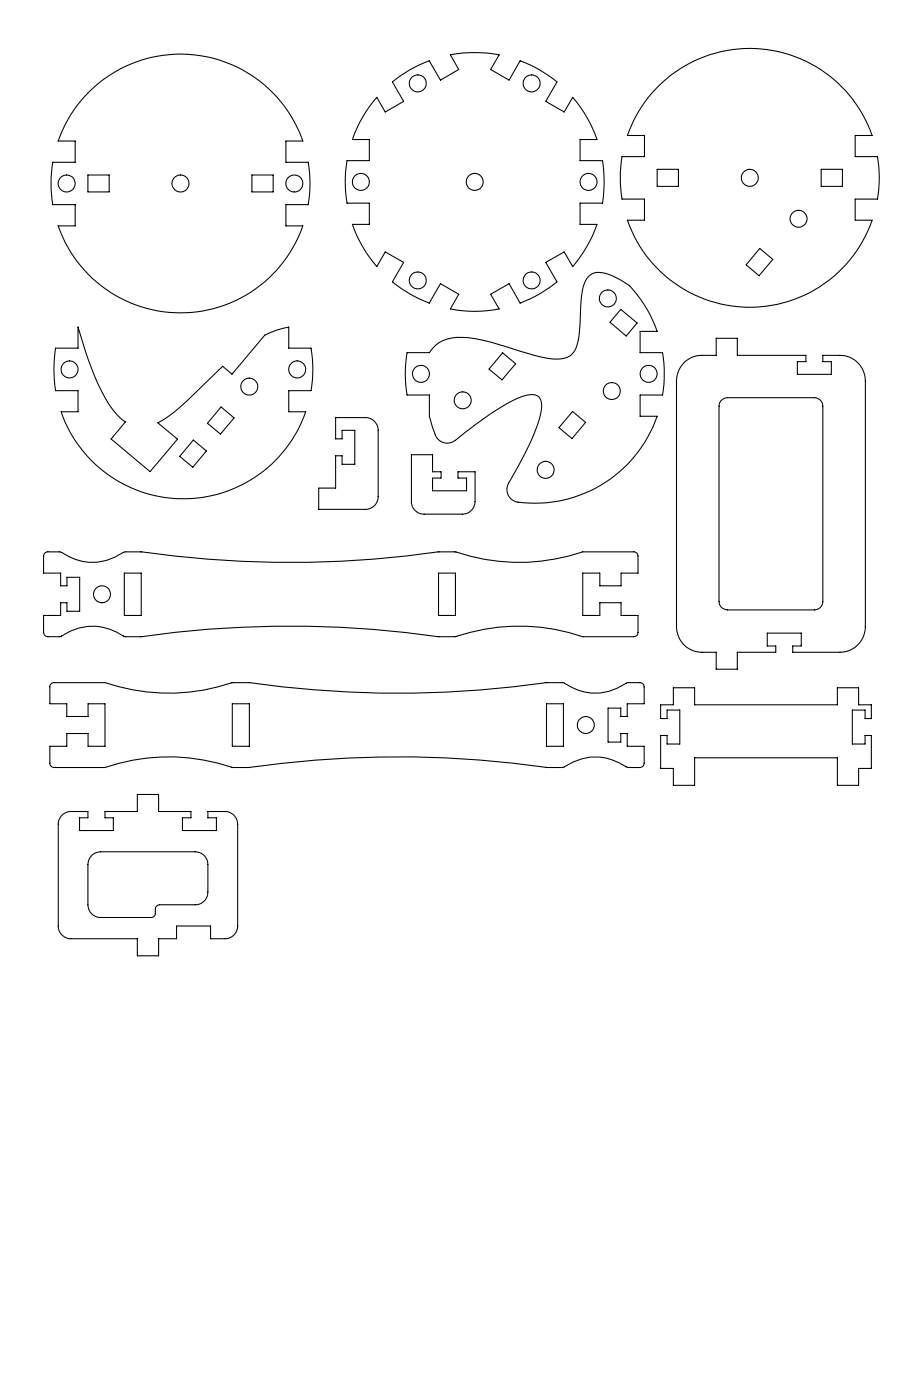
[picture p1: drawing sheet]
<svg xmlns="http://www.w3.org/2000/svg" width="216mm" height="330mm" viewBox="0 0 216 330" stroke-linecap="round" stroke-linejoin="round" font-family="sans-serif">
<g fill="none" stroke="#000" stroke-width=".25">
<path d="M155.8 19.6a30.5 30.5 0 0 1 49.6 12.3h-4v5h5.3a29.9 29.9 0 0 1 0 10h-5.3v5h4a30.5 30.5 0 0 1-28.8 20.5 30.5 30.5 0 0 1-28.8-20.5h4v-5h-5.3a32.5 32.5 0 0 1 0-10h5.3v-5h-4a30.7 30.7 0 0 1 8-12.3zM20.7 21.9a30.5 30.5 0 0 1 50.6 11.3h-4v5.1h5.3a29.6 29.6 0 0 1 0 9.9h-5.3v5h4a30.5 30.5 0 0 1-28.8 20.5 30.5 30.5 0 0 1-28.8-20.5h4v-5h-5.3a32.3 32.3 0 0 1 0-9.9h5.3v-5.1h-4a30.4 30.4 0 0 1 7-11.3zM88.8 22.9l1.9 3.5 4.4-2.5-2.7-4.6a29.5 29.5 0 0 1 8.7-5l2.7 4.6 4.3-2.5-2-3.5a31.5 31.5 0 0 1 11.5 0l-2 3.5 4.3 2.5 2.6-4.6a29.5 29.5 0 0 1 8.7 5l-2.6 4.6 4.3 2.5 2-3.5a30.8 30.8 0 0 1 5.7 10h-4v5h5.3a32.5 32.5 0 0 1 0 10h-5.3v5h4a31.9 31.9 0 0 1-5.7 9.9l-2-3.4-4.3 2.5 2.6 4.5a30.7 30.7 0 0 1-8.7 5l-2.6-4.5-4.3 2.5 2 3.4a29.6 29.6 0 0 1-11.5 0l2-3.4-4.3-2.5-2.7 4.5a30.7 30.7 0 0 1-8.7-5l2.7-4.5-4.4-2.5-1.9 3.4a31.1 31.1 0 0 1-5.8-9.9h4v-5h-5.3a29.9 29.9 0 0 1 0-10h5.3v-5h-4a30.1 30.1 0 0 1 5.8-10zM154.8 39.9h5v4h-5zM193.4 39.9h5v4h-5zM20.7 41.3h5v3.9h-5zM59.3 41.3h5v3.9h-5zM179 58.6l3 2.5-3.2 3.9-3-2.6zM146.2 72.9l3.9 3.2-2.6 3.1-3.8-3.2zM13.1 82.1h5.3v-5a73.5 73.5 0 0 0 7.3 18.2 14.6 14.6 0 0 0 3.8 4.2l-3.3 4 9.1 7.7 6.5-7.7-4.6-3.8a37.2 37.2 0 0 0 9.2-7.4l6.1-6 2.1 1.9 7.8-9.2a20 20 0 0 1 5.6-1.9v5h5.3a29.9 29.9 0 0 1 0 10h-5.3v5h4a30.5 30.5 0 0 1-28.8 20.5 30.5 30.5 0 0 1-28.8-20.5h4v-5h-5.3a32.5 32.5 0 0 1 0-10zM52.1 95.9l3 2.6-3.2 3.8-3-2.5zM79.1 98.4h7a3 3 0 0 1 3 3v15.7a3 3 0 0 1-3 3h-11v-5h4v-7.7h1.5v2h3v-8h-3v2h-1.5z"/>
<path d="M95.9 83.1h5.2a7.9 7.9 0 0 1 7.6-3.6 51.2 51.2 0 0 1 13.9 3.3l5 1.4a9.4 9.4 0 0 0 6.7-.3 6.6 6.6 0 0 0 2.1-4.7l.5-8.5a8.9 8.9 0 0 1 1.8-5.6 3.8 3.8 0 0 1 4-.6l3.1 1.3a9.2 9.2 0 0 1 4.3 3.7l2.4 3.5 1.2 2.5 1.1 2.6h-4v5h5.3a32.3 32.3 0 0 1 0 10h-5.3v5h4a30.3 30.3 0 0 1-33.6 20.1 3 3 0 0 1-1.4-4.3 65.6 65.6 0 0 0 7.6-16.3 3.9 3.9 0 0 0-.7-4.2 5.5 5.5 0 0 0-4.8 .5 74.6 74.6 0 0 0-15 10.1 3 3 0 0 1-4.3-1.4l-1.5-4.5v-5h-5.2a29.6 29.6 0 0 1 0-10zM118.4 83.2l3.1 2.5-3.2 3.8-3.1-2.5zM134.9 97l3 2.6-3.2 3.8-3-2.6zM161.3 85.3l1.6-1 1.2-.4 4.6-.1v-4.1h5v4.1h16.1v1.4h-2v3h8v-3h-2v-1.4h4a6 6 0 0 1 6 6v58a6 6 0 0 1-6 6h-11.1v-1.5h2v-3.1h-8v3.1h2v1.5h-9v3.9h-5v-3.9h-3.4a6 6 0 0 1-6-6v-58a6.3 6.3 0 0 1 2-4.5zM169.9 94.3l.7-.4 .7-.2h20.5a1.99 1.99 0 0 1 2 2.1v46a1.99 1.99 0 0 1-2 2h-20.5a1.99 1.99 0 0 1-1.9-2v-46l.1-.8zM45.5 103.7l3.1 2.6-3.2 3.8-3.1-2.5zM96.9 107.2h5v4h2v1.5h-2v3h8v-3h-2v-1.5h4v7a3 3 0 0 1-3 3h-9a3 3 0 0 1-3-3zM10.4 130.5l.7-.4h3.1a13 13 0 0 0 15.1 0h3.9a247.8 247.8 0 0 0 70.2 0h3.8a48.5 48.5 0 0 0 30.1 0h12a.96 .96 0 0 1 1 1v4h-4v3h-5v-3h-4v10h4v-3h5v3h4v4a.97 .97 0 0 1-1 1h-12a48.5 48.5 0 0 0-30.1 0h-3.8a247 247 0 0 0-70.2 0h-3.8a13.3 13.3 0 0 0-15.1-.1l-3 .1a1.02 1.02 0 0 1-1-1v-4h4v-3h1.5v2h3v-8h-3v2h-1.5v-3h-4v-4zM29.3 135.1h4v10h-4zM103.3 135.1h4v10h-4zM12.2 161.1l.3-.2h12.2a48.9 48.9 0 0 0 30.2 0h3.8a246.7 246.7 0 0 0 70.1 0h3.8a12.9 12.9 0 0 0 15.1 0h3a.96 .96 0 0 1 1 1v4h-4v3h-1.5v-2h-3v8h3v-2h1.5v3h4v4a1.02 1.02 0 0 1-1 1h-2.9a12.9 12.9 0 0 0-15.1-.1l-3.9 .1a244.1 244.1 0 0 0-70.1 0h-3.8a47.4 47.4 0 0 0-30.2 0h-12a1.02 1.02 0 0 1-1-1v-4h4v-3h5v3h4v-10h-4v3h-5v-3h-4v-4.2zM54.7 165.9h4v10h-4z"/>
<path d="M128.7 165.9h4v10h-4zM158.6 162.1h5v4h33.6v-4h5v4h3v3.3h-1.4v-2h-3v8h3v-2h1.4v7.7h-3v4h-5v-6.5h-33.6v6.5h-5v-4h-3v-7.7h1.5v2h3v-8h-3v2h-1.5v-3.3h3zM14.5 192.3l.8-.7 1.1-.3h4.3v1.5h-2v3h8v-3h-2v-1.5h7.6v-4h5.1v4h7.6v1.5h-2v3h8v-3h-2v-1.5h4a3 3 0 0 1 3 3v24a3 3 0 0 1-3 3h-3.4v-3h-8v3h-4.2v4h-5.1v-4h-15.6a3 3 0 0 1-3-3v-24.4l.2-.7zM21.7 201.5l.9-.5 1.1-.2h22.3a3 3 0 0 1 3 3v6.5a2.94 2.94 0 0 1-3 3h-8.4a1.09 1.09 0 0 0-1 1v1a.96 .96 0 0 1-1 1h-11.9a3 3 0 0 1-3-3v-9.5l.4-1.4z"/>
<circle cx="98.4" cy="19.7" r="2.01"/>
<circle cx="125.2" cy="19.6" r="2"/>
<circle cx="15.7" cy="43.2" r="2"/>
<circle cx="42.5" cy="43.2" r="2"/>
<circle cx="69.3" cy="43.2" r="2"/>
<circle cx="85" cy="42.9" r="2.01"/>
<circle cx="111.8" cy="42.9" r="2"/>
<circle cx="138.6" cy="42.9" r="2"/>
<circle cx="176.6" cy="41.9" r="2"/>
<circle cx="188.1" cy="51.6" r="2"/>
<circle cx="98.4" cy="66.1" r="2.01"/>
<circle cx="125.2" cy="66.1" r="2"/>
<circle cx="143.2" cy="70.3" r="1.99"/>
<circle cx="16.4" cy="87.1" r="2"/>
<circle cx="58.7" cy="91.1" r="2.01"/>
<circle cx="70" cy="87.1" r="2.01"/>
<circle cx="99.1" cy="88.1" r="1.99"/>
<circle cx="109" cy="94.4" r="1.99"/>
<circle cx="144.1" cy="92.2" r="2"/>
<circle cx="152.8" cy="88.1" r="2"/>
<circle cx="128.5" cy="110.7" r="2.01"/>
<circle cx="24" cy="140.1" r="1.99"/>
<circle cx="138" cy="170.9" r="2.01"/>
</g>
</svg>
